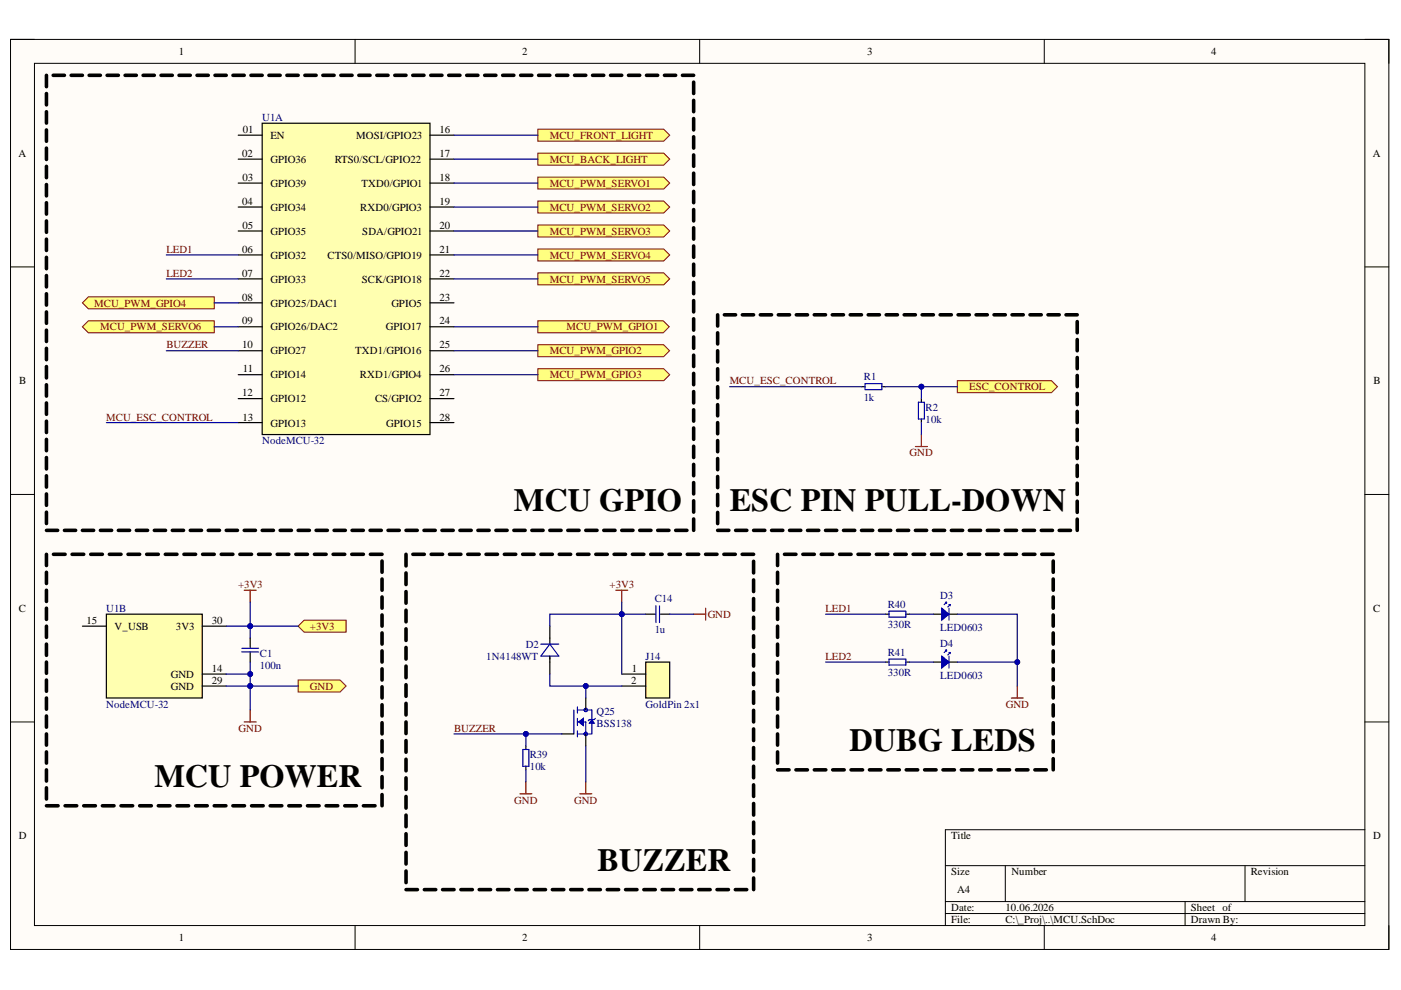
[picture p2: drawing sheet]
<svg xmlns="http://www.w3.org/2000/svg" width="297mm" height="210mm" viewBox="0 0 297 210" stroke-linecap="round" stroke-linejoin="round" font-family="sans-serif">
<defs><g id="words">
<g font-size="6.8">
<text x="108.9" y="108.4">MCU GPIO</text>
<text x="154.7" y="108.4">ESC PIN PULL-DOWN</text>
<text x="180.1" y="159.2">DUBG LEDS</text>
<text x="32.7" y="166.8">MCU POWER</text>
<text x="126.7" y="184.6">BUZZER</text>
</g>
<g font-size="2.3">
<text x="37.9" y="11.7">1</text>
<text x="110.7" y="11.7">2</text>
<text x="183.9" y="11.7">3</text>
<text x="256.8" y="11.7">4</text>
<text x="51.5" y="28.1">01</text>
<text x="57.3" y="29.5">EN</text>
<text x="75.5" y="29.5">MOSI/GPIO23</text>
<text x="93.2" y="28.1">16</text>
<text x="3.9" y="33.3">A</text>
<text x="51.3" y="33.3">02</text>
<text x="57.3" y="34.6">GPIO36</text>
<text x="71" y="34.6">RTS0/SCL/GPIO22</text>
<text x="93.2" y="33.3">17</text>
<text x="291.1" y="33.3">A</text>
<text x="51.4" y="38.4">03</text>
<text x="57.3" y="39.6">GPIO39</text>
<text x="76.6" y="39.6">TXD0/GPIO1</text>
<text x="93.2" y="38.4">18</text>
<text x="51.3" y="43.4">04</text>
<text x="57.3" y="44.7">GPIO34</text>
<text x="76.4" y="44.7">RXD0/GPIO3</text>
<text x="93.2" y="43.4">19</text>
<text x="51.3" y="53.6">06</text>
<text x="51.4" y="48.5">05</text>
<text x="57.3" y="49.8">GPIO35</text>
<text x="76.8" y="49.8">SDA/GPIO21</text>
<text x="93.2" y="48.5">20</text>
<text x="93.2" y="53.6">21</text>
<text x="51.3" y="58.7">07</text>
<text x="57.3" y="54.8">GPIO32</text>
<text x="57.3" y="59.9">GPIO33</text>
<text x="69.4" y="54.8">CTS0/MISO/GPIO19</text>
<text x="76.7" y="59.9">SCK/GPIO18</text>
<text x="93.2" y="58.7">22</text>
<text x="51.3" y="63.7">08</text>
<text x="57.3" y="65">GPIO25/DAC1</text>
<text x="83" y="65">GPIO5</text>
<text x="93.2" y="63.7">23</text>
<text x="51.3" y="68.8">09</text>
<text x="57.3" y="70.1">GPIO26/DAC2</text>
<text x="81.8" y="70.1">GPIO17</text>
<text x="93.2" y="68.8">24</text>
<text x="51.3" y="73.9">10</text>
<text x="57.3" y="75.1">GPIO27</text>
<text x="75.3" y="75.1">TXD1/GPIO16</text>
<text x="93.2" y="73.9">25</text>
<text x="4.1" y="81.5">B</text>
<text x="51.5" y="78.9">11</text>
<text x="57.3" y="80.2">GPIO14</text>
<text x="76.3" y="80.2">RXD1/GPIO4</text>
<text x="93.2" y="78.9">26</text>
<text x="291.2" y="81.5">B</text>
<text x="51.3" y="84">12</text>
<text x="51.4" y="89.2">13</text>
<text x="57.3" y="85.3">GPIO12</text>
<text x="79.5" y="85.3">CS/GPIO2</text>
<text x="93.2" y="84">27</text>
<text x="93.2" y="89.2">28</text>
<text x="57.3" y="90.4">GPIO13</text>
<text x="81.9" y="90.4">GPIO15</text>
<text x="4" y="129.7">C</text>
<text x="291.1" y="129.7">C</text>
<text x="18.4" y="132.3">15</text>
<text x="24.3" y="133.5">V_USB</text>
<text x="37.3" y="133.5">3V3</text>
<text x="44.9" y="132.3">30</text>
<text x="36.2" y="143.7">GND</text>
<text x="44.9" y="142.4">14</text>
<text x="134" y="142.4">1</text>
<text x="36.2" y="146.2">GND</text>
<text x="44.9" y="144.9">29</text>
<text x="133.8" y="144.9">2</text>
<text x="4" y="178">D</text>
<text x="201.7" y="178">Title</text>
<text x="291.1" y="178">D</text>
<text x="201.7" y="185.6">Size</text>
<text x="214.4" y="185.6">Number</text>
<text x="265.2" y="185.6">Revision</text>
<text x="202.9" y="189.4">A4</text>
<text x="201.7" y="193.2">Date:</text>
<text x="201.7" y="195.7">File:</text>
<text x="213.2" y="193.2">10.06.2026</text>
<text x="213.2" y="195.7">C:\_Proj\..\MCU.SchDoc</text>
<text x="252.5" y="193.2">Sheet of</text>
<text x="252.5" y="195.7">Drawn By:</text>
<text x="37.9" y="199.5">1</text>
<text x="110.7" y="199.5">2</text>
<text x="183.9" y="199.5">3</text>
<text x="256.8" y="199.5">4</text>
</g>
<g font-size="2.3" fill="#000080">
<text x="55.6" y="25.6">U1A</text>
<text x="183.1" y="80.6">R1</text>
<text x="183.1" y="84.9">1k</text>
<text x="196.2" y="87">R2</text>
<text x="196.2" y="89.7">10k</text>
<text x="55.6" y="94.2">NodeMCU-32</text>
<text x="22.5" y="129.7">U1B</text>
<text x="138.8" y="127.7">C14</text>
<text x="188.2" y="128.9">R40</text>
<text x="199.4" y="126.9">D3</text>
<text x="111.5" y="137.3">D2</text>
<text x="138.8" y="134.3">1u</text>
<text x="188.2" y="133.2">330R</text>
<text x="199.4" y="133.8">LED0603</text>
<text x="199.4" y="137.1">D4</text>
<text x="55.1" y="139.3">C1</text>
<text x="55.1" y="141.8">100n</text>
<text x="103.1" y="139.9">1N4148WT</text>
<text x="136.9" y="139.9">J14</text>
<text x="188.2" y="139">R41</text>
<text x="188.2" y="143.3">330R</text>
<text x="199.4" y="143.9">LED0603</text>
<text x="22.5" y="150.1">NodeMCU-32</text>
<text x="126.5" y="151.7">Q25</text>
<text x="126.5" y="154.2">BSS138</text>
<text x="136.9" y="150.1">GoldPin 2x1</text>
<text x="112.3" y="160.7">R39</text>
<text x="112.3" y="163.3">10k</text>
</g>
<g font-size="2.3" fill="#800000">
<text x="116.6" y="29.5">MCU_FRONT_LIGHT</text>
<text x="116.6" y="34.6">MCU_BACK_LIGHT</text>
<text x="116.6" y="39.6">MCU_PWM_SERVO1</text>
<text x="116.6" y="44.7">MCU_PWM_SERVO2</text>
<text x="35.3" y="53.6">LED1</text>
<text x="116.6" y="49.8">MCU_PWM_SERVO3</text>
<text x="35.3" y="58.7">LED2</text>
<text x="116.6" y="54.8">MCU_PWM_SERVO4</text>
<text x="116.6" y="59.9">MCU_PWM_SERVO5</text>
<text x="20" y="65">MCU_PWM_GPIO4</text>
<text x="21.2" y="70.1">MCU_PWM_SERVO6</text>
<text x="120.1" y="70.1">MCU_PWM_GPIO1</text>
<text x="35.3" y="73.9">BUZZER</text>
<text x="116.6" y="75.1">MCU_PWM_GPIO2</text>
<text x="116.6" y="80.2">MCU_PWM_GPIO3</text>
<text x="154.7" y="81.5">MCU_ESC_CONTROL</text>
<text x="205.5" y="82.7">ESC_CONTROL</text>
<text x="22.5" y="89.2">MCU_ESC_CONTROL</text>
<text x="192.9" y="96.8">GND</text>
<text x="50.5" y="124.7">+3V3</text>
<text x="129.2" y="124.7">+3V3</text>
<text x="150.1" y="131">GND</text>
<text x="175" y="129.7">LED1</text>
<text x="65.7" y="133.5">+3V3</text>
<text x="175" y="139.9">LED2</text>
<text x="65.7" y="146.2">GND</text>
<text x="50.6" y="155.2">GND</text>
<text x="96.3" y="155.2">BUZZER</text>
<text x="213.2" y="150.1">GND</text>
<text x="109" y="170.4">GND</text>
<text x="121.7" y="170.4">GND</text>
</g>
</g></defs>
<path d="M2.2 8.4h292.3v192.9h-292.3z" fill-rule="evenodd" fill="#fffcf8"/>
<path d="M2.2 8.4h292.3v192.9h-292.3z" fill="none" stroke="#000" stroke-width=".21"/>
<path d="M7.3 13.4h282.1v182.8h-282.1z" fill-rule="evenodd" fill="#fffcf8"/>
<g fill="none" stroke="#000" stroke-width=".21">
<path d="M2.2 8.4h5.1M7.3 13.4h282.1v182.8h-282.1zM75.3 8.4v5M148.3 8.4v5M221.4 8.4v5M289.4 8.4h5.1v5M2.2 56.6h5.1M289.4 56.6h5.1M2.2 104.8h5.1M289.4 104.8h5.1M2.2 153.1h5.1M289.4 153.1h5.1"/>
<path d="M289.4 175.9h-89v20.3M75.3 196.2v5.1M148.3 196.2v5.1M200.4 183.5h89M200.4 191.2h89M200.4 193.7h89M213.1 183.5v7.7M221.4 196.2v5.1M251.3 191.2v5M264 183.5v7.7M294.5 196.2v5.1"/>
</g>
<path d="M55.6 26.1h35.6v66h-35.6z" fill-rule="evenodd" fill="#ffffb0"/>
<g fill="none" stroke="#000" stroke-width=".25">
<path d="M50.5 28.7h5.1M50.5 33.7h5.1M50.5 38.8h5.1M55.6 26.1h35.6v66h-35.6zM91.2 28.7h5M91.2 33.7h5M91.2 38.8h5M50.5 43.9h5.1M50.5 49h5.1M50.5 54.1h5.1M50.5 59.1h5.1M91.2 43.9h5"/>
<path d="M91.2 49h5M91.2 54.1h5M91.2 59.1h5M50.5 64.2h5.1M50.5 69.3h5.1M50.5 74.4h5.1M50.5 79.4h5.1M91.2 64.2h5M91.2 69.3h5M91.2 74.4h5M91.2 79.4h5M50.5 84.5h5.1"/>
<path d="M50.5 89.6h5.1M91.2 84.5h5M91.2 89.6h5"/>
</g>
<path d="M22.6 130.2h20.3v17.8h-20.3z" fill-rule="evenodd" fill="#ffffb0"/>
<path d="M17.5 132.8h5.1M22.6 130.2h20.3v17.8h-20.3zM42.9 132.8h5.1M53 135.3v2.2M53 138.2v2.2M42.9 142.9h5.1M42.9 145.5h5.1" fill="none" stroke="#000" stroke-width=".25"/>
<path d="M51.3 138.2h3.5M51.3 137.5h3.5" fill="none" stroke="#00f" stroke-width=".25"/>
<path d="M51.8 125.1h2.5M53 125.1v2.6M51.8 153.1h2.5M53 150.5v2.6" fill="none" stroke="#800000" stroke-width=".25"/>
<path d="M63.2 132.8l1.3-1.3h8.9v2.5h-8.9z" fill-rule="evenodd" fill="#ffff80"/>
<path d="M63.2 132.8l1.3-1.3h8.9v2.5h-8.9z" fill="none" stroke="#800000" stroke-width=".21"/>
<path d="M63.2 144.2h8.9l1.3 1.3-1.3 1.2h-8.9z" fill-rule="evenodd" fill="#ffff80"/>
<path d="M63.2 144.2h8.9l1.3 1.3-1.3 1.2h-8.9z" fill="none" stroke="#800000" stroke-width=".21"/>
<path d="M114 27.4h26.7l1.3 1.3-1.3 1.2h-26.7z" fill-rule="evenodd" fill="#ffff80"/>
<path d="M114 27.4h26.7l1.3 1.3-1.3 1.2h-26.7z" fill="none" stroke="#800000" stroke-width=".21"/>
<path d="M114 32.5h26.7l1.3 1.2-1.3 1.3h-26.7z" fill-rule="evenodd" fill="#ffff80"/>
<path d="M114 32.5h26.7l1.3 1.2-1.3 1.3h-26.7z" fill="none" stroke="#800000" stroke-width=".21"/>
<path d="M114 68h26.6l1.3 1.3-1.3 1.3h-26.6z" fill-rule="evenodd" fill="#ffff80"/>
<path d="M114 68h26.6l1.3 1.3-1.3 1.3h-26.6z" fill="none" stroke="#800000" stroke-width=".21"/>
<path d="M114 73.1h26.7l1.3 1.3-1.3 1.2h-26.7z" fill-rule="evenodd" fill="#ffff80"/>
<path d="M114 73.1h26.7l1.3 1.3-1.3 1.2h-26.7z" fill="none" stroke="#800000" stroke-width=".21"/>
<path d="M114 78.2h26.7l1.3 1.2-1.3 1.3h-26.7z" fill-rule="evenodd" fill="#ffff80"/>
<path d="M114 78.2h26.7l1.3 1.2-1.3 1.3h-26.7z" fill="none" stroke="#800000" stroke-width=".21"/>
<path d="M114 37.6h26.7l1.3 1.2-1.3 1.3h-26.7z" fill-rule="evenodd" fill="#ffff80"/>
<path d="M114 37.6h26.7l1.3 1.2-1.3 1.3h-26.7z" fill="none" stroke="#800000" stroke-width=".21"/>
<path d="M114 42.6h26.7l1.3 1.3-1.3 1.3h-26.7z" fill-rule="evenodd" fill="#ffff80"/>
<path d="M114 42.6h26.7l1.3 1.3-1.3 1.3h-26.7z" fill="none" stroke="#800000" stroke-width=".21"/>
<path d="M114 47.7h26.7l1.3 1.3-1.3 1.2h-26.7z" fill-rule="evenodd" fill="#ffff80"/>
<path d="M114 47.7h26.7l1.3 1.3-1.3 1.2h-26.7z" fill="none" stroke="#800000" stroke-width=".21"/>
<path d="M114 52.8h26.7l1.3 1.3-1.3 1.2h-26.7z" fill-rule="evenodd" fill="#ffff80"/>
<path d="M114 52.8h26.7l1.3 1.3-1.3 1.2h-26.7z" fill="none" stroke="#800000" stroke-width=".21"/>
<path d="M114 57.9h26.7l1.3 1.2-1.3 1.3h-26.7z" fill-rule="evenodd" fill="#ffff80"/>
<path d="M114 57.9h26.7l1.3 1.2-1.3 1.3h-26.7z" fill="none" stroke="#800000" stroke-width=".21"/>
<path d="M17.5 69.3l1.2-1.3h26.7v2.6h-26.7z" fill-rule="evenodd" fill="#ffff80"/>
<path d="M17.5 69.3l1.2-1.3h26.7v2.6h-26.7z" fill="none" stroke="#800000" stroke-width=".21"/>
<g fill="none" stroke="#000" stroke-width=".76">
<path d="M9.8 16v2.4M9.8 19.8v2.4M11.3 16h2.4M15.1 16h2.4M18.9 16h2.4M22.7 16h2.4M26.5 16h2.4M30.3 16h2.4M34.1 16h2.4M38 16h2.3M41.8 16h2.4M45.6 16h2.4"/>
<path d="M49.4 16h2.4M53.2 16h2.4M57 16h2.4M60.8 16h2.4M64.6 16h2.4M68.5 16h2.3M72.3 16h2.3M76.1 16h2.4M79.9 16h2.4M83.7 16h2.4M87.5 16h2.4M91.3 16h2.4"/>
<path d="M95.1 16h2.4M98.9 16h2.4M102.8 16h2.3M106.6 16h2.4M110.4 16h2.4M114.2 16h2.4M118 16h2.4M121.8 16h2.4M125.6 16h2.4M129.4 16h2.4M133.3 16h2.3M137.1 16h2.3"/>
<path d="M140.9 16h2.4M144.7 16h2.4M147.1 17.4v2.4M9.8 23.7v2.4M9.8 27.5v2.5M9.8 31.4v2.4M9.8 35.3v2.4M9.8 39.1v2.4M147.1 21.3v2.4M147.1 25.1v2.4M147.1 29v2.4M147.1 32.9v2.4"/>
<path d="M147.1 36.7v2.4M9.8 43v2.4M9.8 46.8v2.5M9.8 50.7v2.4M9.8 54.6v2.4M9.8 58.4v2.4M147.1 40.6v2.4M147.1 44.4v2.4M147.1 48.3v2.4M147.1 52.2v2.4M147.1 56v2.4M147.1 59.9v2.4"/>
<path d="M9.8 62.3v2.4M9.8 66.1v2.5M9.8 70v2.4M9.8 73.9v2.4M9.8 77.7v2.4M147.1 63.7v2.4M147.1 67.6v2.4M147.1 71.4v2.5M147.1 75.3v2.4M147.1 79.2v2.4M9.8 81.6v2.4M9.8 85.4v2.4"/>
<path d="M9.8 89.3v2.4M9.8 93.2v2.4M9.8 97v2.4M147.1 83v2.4M147.1 86.9v2.4M147.1 90.7v2.5M147.1 94.6v2.4M147.1 98.5v2.4M9.8 100.9v2.4M9.8 104.7v2.4M9.8 108.6v2.4M9.8 117.5v2.4"/>
<path d="M9.8 112.4h2.4M11.3 117.5h2.5M13.7 112.4h2.3M15.3 117.5h2.5M17.5 112.4h2.4M19.2 117.5h2.5M21.3 112.4h2.4M23.2 117.5h2.5M25.1 112.4h2.4M27.1 117.5h2.5M28.9 112.4h2.4M31.1 117.5h2.5"/>
<path d="M32.7 112.4h2.4M35.1 117.5h2.4M36.5 112.4h2.4M39 117.5h2.5M40.3 112.4h2.4M43 117.5h2.4M44.2 112.4h2.3M46.9 117.5h2.5M48 112.4h2.3M50.9 117.5h2.4M51.8 112.4h2.4M54.8 117.5h2.5"/>
<path d="M55.6 112.4h2.4M58.8 117.5h2.4M59.4 112.4h2.4M62.7 117.5h2.5M63.2 112.4h2.4M66.7 117.5h2.4M67 112.4h2.4M70.6 117.5h2.5M70.8 112.4h2.4M74.6 117.5h2.4M74.6 112.4h2.4M78.5 112.4h2.3"/>
<path d="M78.5 117.5h2.5M81 119v2.3M82.3 112.4h2.4M86.1 112.4h2.4M89.9 112.4h2.4M93.7 112.4h2.4M97.5 112.4h2.4M101.3 112.4h2.4M105.1 112.4h2.4M109 112.4h2.3M112.8 112.4h2.3M116.6 112.4h2.4"/>
<path d="M120.4 112.4h2.4M124.2 112.4h2.4M128 112.4h2.4M131.8 112.4h2.4M135.6 112.4h2.4M139.4 112.4h2.4M143.3 112.4h2.3M147.1 102.3v2.4M147.1 106.2v2.4M147.1 110v2.4M9.8 121.3v2.4M9.8 125.1v2.4"/>
<path d="M9.8 129v2.3M9.8 132.8v2.3M9.8 136.6v2.3M81 122.8v2.3M81 126.6v2.4M81 130.4v2.4M81 134.2v2.4M81 138v2.4M9.8 140.4v2.4M9.8 144.2v2.4M9.8 148v2.4M9.8 151.8v2.4"/>
<path d="M9.8 155.6v2.4M9.8 159.4v2.4M81 141.8v2.4M81 145.6v2.4M81 149.4v2.4M81 153.2v2.4M81 157v2.4M9.8 163.2v2.4M9.8 167v2.4M9.8 170.8h2.5M13.8 170.8h2.5M17.8 170.8h2.4"/>
<path d="M21.7 170.8h2.5M25.7 170.8h2.4M29.6 170.8h2.5M33.6 170.8h2.4M37.5 170.8h2.5M41.5 170.8h2.4M45.4 170.8h2.5M49.4 170.8h2.4M53.3 170.8h2.5M57.3 170.8h2.5M61.2 170.8h2.5M65.2 170.8h2.5"/>
<path d="M69.1 170.8h2.5M73.1 170.8h2.5M77 170.8h2.5M81 160.8v2.4M81 164.7v2.3M81 168.5v2.3"/>
</g>
<path d="M203 80.7h19.9l1.3 1.3-1.3 1.3h-19.9z" fill-rule="evenodd" fill="#ffff80"/>
<path d="M203 80.7h19.9l1.3 1.3-1.3 1.3h-19.9z" fill="none" stroke="#800000" stroke-width=".21"/>
<path d="M182.7 82h.7M187 82h.7M195.4 84.5v.8M195.4 88.8v.8M111.5 158.1v.8M111.5 162.5v.7" fill="none" stroke="#000" stroke-width=".25"/>
<path d="M183.4 81.3h3.6v1.3h-3.6zM194.7 85.3h1.3v3.5h-1.3zM110.9 158.9h1.2v3.6h-1.2zM121.7 150.5v5.1M122.4 149.9v1.3M122.4 152.3v1.5M122.4 155v1.2M122.4 153.1h1.8v2.5M122.4 150.5h3.1v5.1h-3.1M126.2 152.3l-.2 .3h-1l-.3 .2" fill="none" stroke="#00f" stroke-width=".25"/>
<path d="M194.1 94.7h2.5M195.4 92.1v2.6M130.6 125.1h2.5M131.8 125.1v2.6M110.2 168.3h2.6M111.5 165.8v2.5M122.9 168.3h2.6M124.2 165.8v2.5" fill="none" stroke="#800000" stroke-width=".25"/>
<g fill="none" stroke="#000" stroke-width=".76">
<path d="M152.2 66.7v2.4M152.2 70.6v2.3M152.2 74.4v2.3M152.2 78.2v2.4M153.6 66.7h2.4M157.4 66.7h2.4M161.2 66.7h2.4M165 66.7h2.4M168.8 66.7h2.4M172.6 66.7h2.4M176.5 66.7h2.3M180.3 66.7h2.4"/>
<path d="M184.1 66.7h2.4M187.9 66.7h2.4M191.7 66.7h2.4M195.5 66.7h2.4M199.3 66.7h2.4M203.1 66.7h2.4M206.9 66.7h2.4M210.8 66.7h2.3M214.6 66.7h2.4M218.4 66.7h2.4M222.2 66.7h2.4M226 66.7h2.4"/>
<path d="M228.4 68.2v2.4M228.4 72v2.4M228.4 75.8v2.4M228.4 79.6v2.4M152.2 82v2.4M152.2 85.8v2.4M152.2 89.6v2.4M152.2 93.4v2.4M152.2 97.2v2.4M228.4 83.4v2.4M228.4 87.2v2.4M228.4 91v2.4"/>
<path d="M228.4 94.8v2.4M228.4 98.6v2.4M86.1 117.5v2.5M87.5 117.5h2.5M91.4 117.5h2.4M95.3 117.5h2.4M99.2 117.5h2.4M103.1 117.5h2.4M106.9 117.5h2.5M110.8 117.5h2.4M114.7 117.5h2.4M118.6 117.5h2.4"/>
<path d="M122.4 117.5h2.5M126.3 117.5h2.4M130.2 117.5h2.4M134.1 117.5h2.4M138 117.5h2.4M141.8 117.5h2.5M145.7 117.5h2.4M149.6 117.5h2.4M152.2 101v2.4M152.2 104.8v2.4M152.2 108.6v2.4M152.2 112.4h2.3"/>
<path d="M153.5 117.5h2.4M156 112.4h2.3M157.4 117.5h2.4M159.8 112.4h2.4M159.8 119v2.5M163.6 112.4h2.4M167.4 112.4h2.4M171.2 112.5h2.4M175 112.5h2.4M178.8 112.5h2.4M182.7 112.5h2.3M186.5 112.5h2.3"/>
<path d="M190.3 112.5h2.4M194.1 112.5h2.4M197.9 112.5h2.4M201.7 112.5h2.4M205.5 112.5h2.4M209.3 112.5h2.4M213.1 112.5h2.4M217 112.5h2.3M220.8 112.5h2.3M224.6 112.5h2.4M228.4 102.5v2.3M228.4 106.3v2.3"/>
<path d="M228.4 110.1v2.4M86.1 121.5v2.4M86.1 125.4v2.5M86.1 129.4v2.4M86.1 133.3v2.5M86.1 137.3v2.4M159.8 123v2.4M159.8 126.9v2.5M159.8 130.9v2.4M159.8 134.8v2.5M159.8 138.8v2.4M86.1 141.2v2.5"/>
<path d="M86.1 145.2v2.4M86.1 149.1v2.5M86.1 153.1v2.4M86.1 157v2.5M159.8 142.7v2.5M159.8 146.7v2.4M159.8 150.6v2.5M159.8 154.6v2.4M159.8 158.5v2.5M86.1 161v2.4M86.1 164.9v2.5M86.1 168.9v2.4"/>
<path d="M86.1 172.8v2.5M86.1 176.8v2.4M159.8 162.4v2.5M159.8 166.4v2.5M159.8 170.4v2.4M159.8 174.3v2.5M159.8 178.2v2.5M86.1 180.7v2.5M86.1 184.7v2.4M86.1 188.6h2.4M90 188.6h2.4M93.8 188.6h2.5"/>
<path d="M97.7 188.6h2.4M101.6 188.6h2.4M105.5 188.6h2.4M109.4 188.6h2.4M113.2 188.6h2.5M117.1 188.6h2.4M121 188.6h2.4M124.9 188.6h2.4M128.7 188.6h2.5M132.6 188.6h2.5M136.5 188.6h2.4M140.4 188.6h2.4"/>
<path d="M144.3 188.6h2.4M148.1 188.6h2.5M152 188.6h2.4M155.9 188.6h2.4M159.8 182.2v2.5M159.8 186.1v2.5"/>
</g>
<path d="M125.5 152.6l.5 .7h-1z" fill="#00f"/>
<path d="M125.5 152.6l.5 .7h-1z" fill="none" stroke="#00f" stroke-width=".25"/>
<path d="M122.7 153.1l1-.8v1.5z" fill="#00f"/>
<path d="M114.7 136.6h3.8M116.6 136.6l1.9 2.5h-3.8zM122.7 153.1l1-.8v1.5z" fill="none" stroke="#00f" stroke-width=".25"/>
<g fill="none" stroke="#00f" stroke-width=".21">
<circle cx="124.2" cy="155.6" r=".36"/>
<circle cx="124.2" cy="150.5" r=".36"/>
</g>
<path d="M116.6 132.8v3.8M116.6 139.1v3.8M119.1 155.6h2.6M124.2 148v2.5M124.2 155.6v2.5" fill="none" stroke="#000" stroke-width=".25"/>
<path d="M136.9 140.4h5.1v7.6h-5.1z" fill-rule="evenodd" fill="#ffffb0"/>
<path d="M136.9 130.2h2.2M139.8 130.2h2.2M131.8 142.9h5.1M131.8 145.5h5.1M136.9 140.4h5.1v7.6h-5.1z" fill="none" stroke="#000" stroke-width=".25"/>
<path d="M139.1 128.4v3.6M139.8 128.4v3.6" fill="none" stroke="#00f" stroke-width=".25"/>
<path d="M147.1 130.2h2.5M149.6 129v2.5" fill="none" stroke="#800000" stroke-width=".25"/>
<path d="M18.7 62.9h26.7v2.6h-26.7l-1.2-1.3z" fill-rule="evenodd" fill="#ffff80"/>
<path d="M18.7 62.9h26.7v2.6h-26.7l-1.2-1.3z" fill="none" stroke="#800000" stroke-width=".21"/>
<path d="M197.9 130.2h1.8M201.2 130.2h1.8" fill="none" stroke="#000" stroke-width=".25"/>
<path d="M200.4 127.7h.3M200.7 127.7l-.5 .5M200.7 127.7v.2M201.2 128.2h.3M201.2 129v2.5M201.5 128.2l-.6 .5M201.5 128.2v.2" fill="none" stroke="#00f" stroke-width=".25"/>
<path d="M199.7 129l1.5 1.2-1.5 1.3z" fill="#00f"/>
<path d="M199.7 129l1.5 1.2-1.5 1.3zM200.4 137.8h.3M200.7 137.8l-.5 .5M200.7 137.8v.3M201.2 138.3h.3M201.2 139.1v2.5M201.5 138.3l-.6 .6M201.5 138.3v.3" fill="none" stroke="#00f" stroke-width=".25"/>
<path d="M197.9 140.4h1.8M201.2 140.4h1.8" fill="none" stroke="#000" stroke-width=".25"/>
<path d="M199.7 139.1l1.5 1.3-1.5 1.2z" fill="#00f"/>
<path d="M188.5 129.6h3.6v1.3h-3.6zM188.5 139.7h3.6v1.3h-3.6zM199.7 139.1l1.5 1.3-1.5 1.2z" fill="none" stroke="#00f" stroke-width=".25"/>
<path d="M214.4 148h2.6M215.7 145.5v2.5" fill="none" stroke="#800000" stroke-width=".25"/>
<path d="M187.7 130.2h.8M192.1 130.2h.7M187.7 140.4h.8M192.1 140.4h.7" fill="none" stroke="#000" stroke-width=".25"/>
<g fill="none" stroke="#000" stroke-width=".76">
<path d="M164.9 117.5v2.4M166.3 117.5h2.5M170.2 117.5h2.4M174.1 117.5h2.5M178 117.5h2.4M181.9 117.5h2.4M185.8 117.5h2.4M189.7 117.5h2.4M193.6 117.5h2.4M197.5 117.5h2.4M201.4 117.5h2.4M205.3 117.5h2.4"/>
<path d="M209.2 117.5h2.4M213.1 117.5h2.4M217 117.5h2.4M220.9 117.5h2.4M223.3 119v2.3M164.9 121.3v2.4M164.9 125.1v2.4M164.9 129v2.3M164.9 132.8v2.3M164.9 136.6v2.3M223.3 122.8v2.3M223.3 126.6v2.4"/>
<path d="M223.3 130.4v2.4M223.3 134.2v2.4M223.3 138v2.4M164.9 140.4v2.4M164.9 144.2v2.4M164.9 148v2.4M164.9 151.8v2.4M164.9 155.6v2.4M164.9 159.4v2.4M223.3 141.8v2.4M223.3 145.6v2.4M223.3 149.4v2.4"/>
<path d="M223.3 153.2v2.4M223.3 157v2.4M164.9 163.2h2.4M168.8 163.2h2.4M172.6 163.2h2.5M176.6 163.2h2.4M180.4 163.2h2.5M184.3 163.2h2.5M188.2 163.2h2.5M192.1 163.2h2.5M196 163.2h2.5M199.9 163.2h2.5"/>
<path d="M203.8 163.2h2.5M207.7 163.2h2.5M211.6 163.2h2.5M215.5 163.2h2.4M219.4 163.2h2.4M223.3 160.8v2.4"/>
</g>
<path d="M48 145.5h5v5" fill="none" stroke="#000080" stroke-width=".25"/>
<circle cx="53" cy="145.5" r=".51" fill="#000080"/>
<circle cx="53" cy="145.5" r=".51" fill="none" stroke="#000080" stroke-width=".21"/>
<path d="M53 140.4v5.1" fill="none" stroke="#000080" stroke-width=".25"/>
<circle cx="53" cy="145.5" r=".51" fill="#000080"/>
<circle cx="53" cy="145.5" r=".51" fill="none" stroke="#000080" stroke-width=".21"/>
<circle cx="53" cy="142.9" r=".51" fill="#000080"/>
<circle cx="53" cy="142.9" r=".51" fill="none" stroke="#000080" stroke-width=".21"/>
<path d="M48 142.9h5" fill="none" stroke="#000080" stroke-width=".25"/>
<circle cx="53" cy="142.9" r=".51" fill="#000080"/>
<circle cx="53" cy="142.9" r=".51" fill="none" stroke="#000080" stroke-width=".21"/>
<path d="M48 132.8h5v2.5" fill="none" stroke="#000080" stroke-width=".25"/>
<circle cx="53" cy="132.8" r=".51" fill="#000080"/>
<circle cx="53" cy="132.8" r=".51" fill="none" stroke="#000080" stroke-width=".21"/>
<path d="M53 127.7v5.1" fill="none" stroke="#000080" stroke-width=".25"/>
<circle cx="53" cy="132.8" r=".51" fill="#000080"/>
<circle cx="53" cy="132.8" r=".51" fill="none" stroke="#000080" stroke-width=".21"/>
<path d="M53 145.5h10.2" fill="none" stroke="#000080" stroke-width=".25"/>
<circle cx="53" cy="145.5" r=".51" fill="#000080"/>
<circle cx="53" cy="145.5" r=".51" fill="none" stroke="#000080" stroke-width=".21"/>
<path d="M53 132.8h10.2" fill="none" stroke="#000080" stroke-width=".25"/>
<circle cx="53" cy="132.8" r=".51" fill="#000080"/>
<circle cx="53" cy="132.8" r=".51" fill="none" stroke="#000080" stroke-width=".21"/>
<path d="M96.2 28.7h17.8M96.2 33.7h17.8M96.2 49h17.8M96.2 54.1h17.8M96.2 59.1h17.8M154.7 82h28M195.4 82v2.5M195.4 89.6v2.5" fill="none" stroke="#000080" stroke-width=".25"/>
<circle cx="195.4" cy="82" r=".51" fill="#000080"/>
<circle cx="195.4" cy="82" r=".51" fill="none" stroke="#000080" stroke-width=".21"/>
<path d="M187.7 82h15.3" fill="none" stroke="#000080" stroke-width=".25"/>
<circle cx="195.4" cy="82" r=".51" fill="#000080"/>
<circle cx="195.4" cy="82" r=".51" fill="none" stroke="#000080" stroke-width=".21"/>
<path d="M111.5 155.6v2.5" fill="none" stroke="#000080" stroke-width=".25"/>
<circle cx="111.5" cy="155.6" r=".51" fill="#000080"/>
<circle cx="111.5" cy="155.6" r=".51" fill="none" stroke="#000080" stroke-width=".21"/>
<path d="M131.8 127.7v2.5h-15.2v2.6M124.2 158.1v7.7M111.5 163.2v2.6" fill="none" stroke="#000080" stroke-width=".25"/>
<circle cx="131.8" cy="130.2" r=".51" fill="#000080"/>
<circle cx="131.8" cy="130.2" r=".51" fill="none" stroke="#000080" stroke-width=".21"/>
<path d="M116.6 142.9v2.6h7.6v2.5" fill="none" stroke="#000080" stroke-width=".25"/>
<circle cx="124.2" cy="145.5" r=".51" fill="#000080"/>
<circle cx="124.2" cy="145.5" r=".51" fill="none" stroke="#000080" stroke-width=".21"/>
<path d="M96.2 155.6h22.9" fill="none" stroke="#000080" stroke-width=".25"/>
<circle cx="111.5" cy="155.6" r=".51" fill="#000080"/>
<circle cx="111.5" cy="155.6" r=".51" fill="none" stroke="#000080" stroke-width=".21"/>
<path d="M124.2 145.5h7.6" fill="none" stroke="#000080" stroke-width=".25"/>
<circle cx="124.2" cy="145.5" r=".51" fill="#000080"/>
<circle cx="124.2" cy="145.5" r=".51" fill="none" stroke="#000080" stroke-width=".21"/>
<path d="M131.8 130.2v12.7" fill="none" stroke="#000080" stroke-width=".25"/>
<circle cx="131.8" cy="130.2" r=".51" fill="#000080"/>
<circle cx="131.8" cy="130.2" r=".51" fill="none" stroke="#000080" stroke-width=".21"/>
<path d="M131.8 130.2h5.1M142 130.2h5.1" fill="none" stroke="#000080" stroke-width=".25"/>
<circle cx="131.8" cy="130.2" r=".51" fill="#000080"/>
<circle cx="131.8" cy="130.2" r=".51" fill="none" stroke="#000080" stroke-width=".21"/>
<path d="M96.2 38.8h17.8M96.2 43.9h17.8M35.3 74.4h15.2M45.4 69.3h5.1M45.4 64.2h5.1M96.2 69.3h17.8M22.6 89.6h27.9M203 130.2h12.7v15.3" fill="none" stroke="#000080" stroke-width=".25"/>
<circle cx="215.7" cy="140.4" r=".51" fill="#000080"/>
<circle cx="215.7" cy="140.4" r=".51" fill="none" stroke="#000080" stroke-width=".21"/>
<path d="M203 140.4h12.7" fill="none" stroke="#000080" stroke-width=".25"/>
<circle cx="215.7" cy="140.4" r=".51" fill="#000080"/>
<circle cx="215.7" cy="140.4" r=".51" fill="none" stroke="#000080" stroke-width=".21"/>
<path d="M35.3 54.1h15.2M35.3 59.1h15.2M96.2 74.4h17.8M96.2 79.4h17.8M175 130.2h12.7M192.8 130.2h5.1M175 140.4h12.7M192.8 140.4h5.1" fill="none" stroke="#000080" stroke-width=".25"/>
<use href="#words"/>
</svg>
